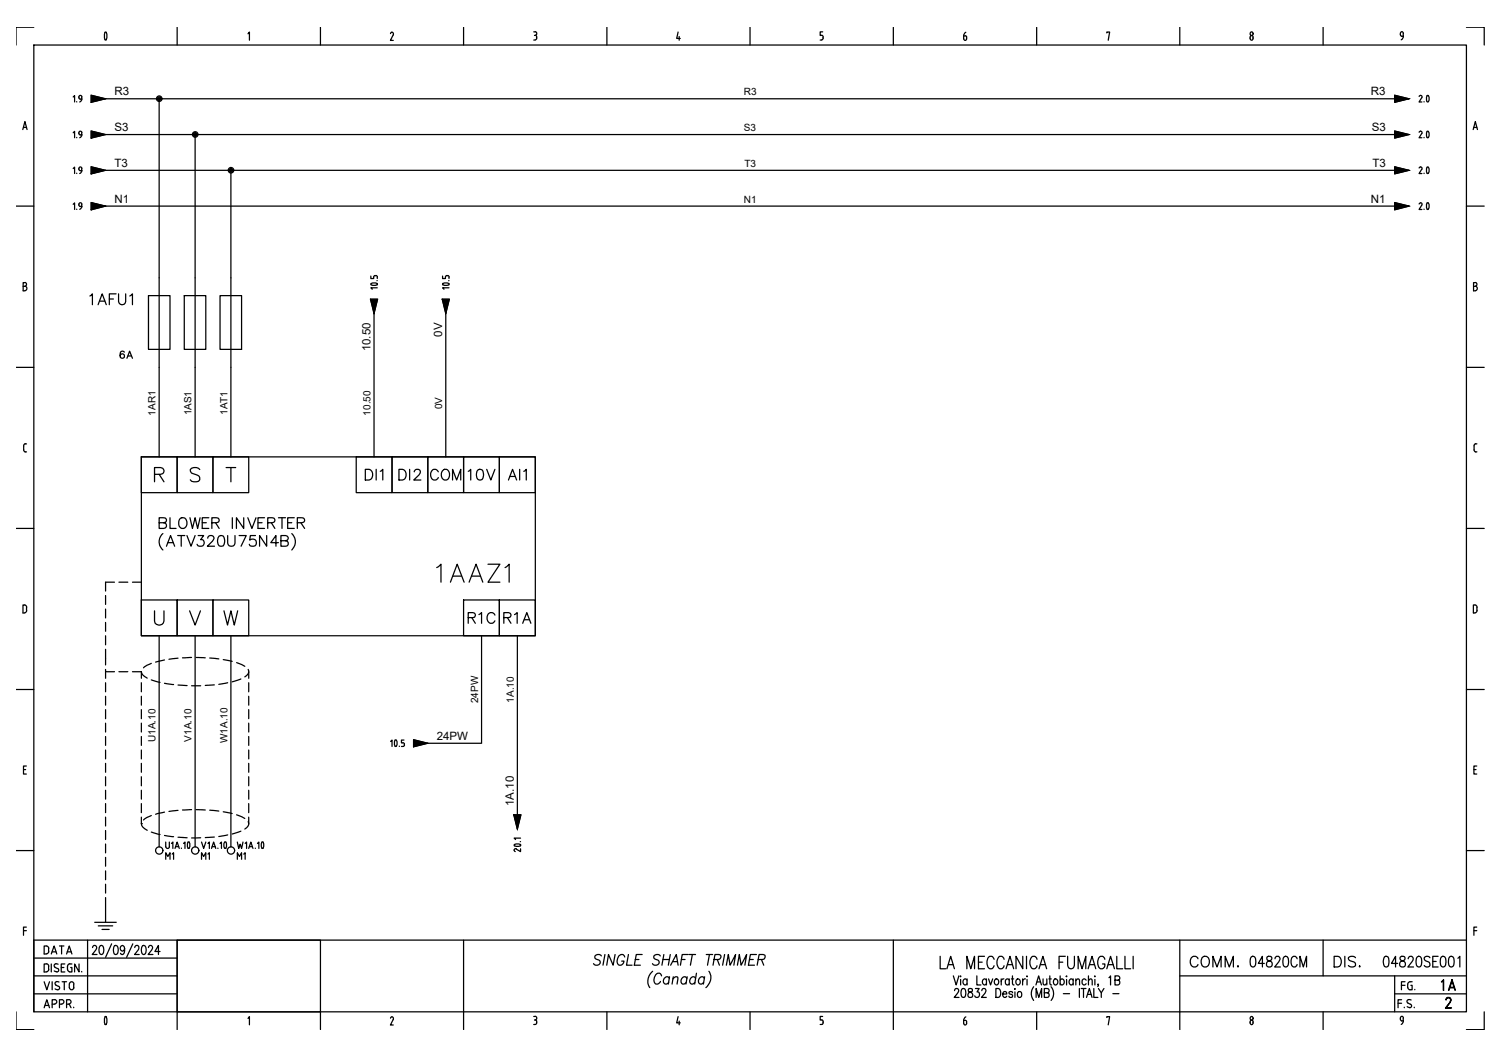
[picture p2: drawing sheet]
<svg xmlns="http://www.w3.org/2000/svg" width="297mm" height="210mm" viewBox="0 0 297 210" stroke-linecap="round" stroke-linejoin="round" font-family="sans-serif">
<defs><g id="words">
<g font-size="2.3">
<text x="22.7" y="18.9">R3</text>
<text x="271.7" y="18.9">R3</text>
<text x="22.7" y="26">S3</text>
<text x="271.8" y="26">S3</text>
<text x="22.7" y="33.1">T3</text>
<text x="272" y="33.1">T3</text>
<text x="22.7" y="40.1">N1</text>
<text x="271.7" y="40.1">N1</text>
<text x="73.4" y="69.6" transform="rotate(-90 73.4 69.6)">10.50</text>
<text x="87.6" y="66.7" transform="rotate(-90 87.6 66.7)">0V</text>
<text x="86.5" y="146.6">24PW</text>
<text x="101.8" y="159.7" transform="rotate(-90 101.8 159.7)">1A.10</text>
</g>
<g font-size="2">
<text x="147.4" y="18.9">R3</text>
<text x="147.4" y="26">S3</text>
<text x="147.5" y="33.1">T3</text>
<text x="147.4" y="40.1">N1</text>
<text x="30.8" y="82.4" transform="rotate(-90 30.8 82.4)">1AR1</text>
<text x="37.9" y="82.3" transform="rotate(-90 37.9 82.3)">1AS1</text>
<text x="45" y="82.3" transform="rotate(-90 45 82.3)">1AT1</text>
<text x="73.4" y="82.4" transform="rotate(-90 73.4 82.4)">10.50</text>
<text x="87.6" y="81.1" transform="rotate(-90 87.6 81.1)">0V</text>
<text x="94.7" y="139.4" transform="rotate(-90 94.7 139.4)">24PW</text>
<text x="101.8" y="139.3" transform="rotate(-90 101.8 139.3)">1A.10</text>
<text x="30.8" y="147.1" transform="rotate(-90 30.8 147.1)">U1A.10</text>
<text x="37.9" y="147" transform="rotate(-90 37.9 147)">V1A.10</text>
<text x="45" y="147.3" transform="rotate(-90 45 147.3)">W1A.10</text>
</g>
</g></defs>
<g fill="none" stroke="#000" stroke-width=".25">
<path d="M6.7 8.9h283.9v191.7h-283.9zM6.7 5.4h-3.5v3.5M14.5 19.2l.3-.3v1.3M15.9 19.6h.3M16.2 19.2v.4M16.2 19.2a.34 .34 0 0 0-.4-.2 .34 .34 0 0 0-.2 .4 .34 .34 0 0 0 .3 .2M16.2 19.6v.3l-.4 .3M18.1 18.9l2.8 .7-2.8 .7zM20.8 6.4h.3M20.8 7.8h.3M20.8 6.4l-.1 .7 .1 .8M20.9 19.6h255.5"/>
<path d="M21.1 6.4l.1 .7-.1 .8M31.5 19.6v71M35.1 5.4v3.5M49.1 6.7l.3-.4v1.7M63.5 5.4v3.5M77.4 6.7l.3-.3a.38 .38 0 0 1 .2 .6M77.9 6.9l-.5 1.1h.5M91.9 5.4v3.5M105.8 6.3h.3a.38 .38 0 0 1 .3 .4 .38 .38 0 0 1-.5 .3M106.1 7l.3 .4M106.3 7.4v.1M106.4 7.5l-.2 .4h-.4"/>
<path d="M120.3 5.4v3.5M134.4 6.3l-.3 1.3h.7M134.6 7.2v.8M148.6 5.4v3.5M162.5 7.9h.3M162.8 7l.3 .4M163 6.3h-.5v.7h.3M163.1 7.4v.1M163.1 7.5l-.3 .4M177 5.4v3.5M191 7.6l.3 .4 .3-.4M191.2 7.1h-.2v.6"/>
<path d="M191.3 7.1l.2 .1 .1 .2M191.4 6.4l-.4 .4v.3M191.5 7.5v.2M205.4 5.4v3.5M219.3 6.5v-.2h.6l-.3 1.7M233.8 5.4v3.5M247.7 7.4l.3-.4 .3 .4M247.7 7.6l.3 .4 .3-.4M247.7 7.4v.2M248.3 7.4v.2M262.2 5.4v3.5M276.4 18.9l2.8 .7-2.8 .7z"/>
<path d="M277.5 6.7v.3l.3 .2M277.5 6.6l.3-.3 .3 .3M278.1 6.7v.5h-.3M278.1 7.1l-.2 .6-.2 .2M281.2 19.1l.3-.2a.3 .3 0 0 1 .3 .5l-.6 .8h.6M282.8 19h.3M282.8 19l-.2 .6 .3 .6 .3-.4-.1-.8M290.6 5.4h3.5v3.5M4.5 25.7l.4-1.6 .5 1.6M4.7 25.3h.6M14.5 26.3l.3-.3v1.3M14.5 33.4l.3-.3v1.3"/>
<path d="M15.2 20.1v.1M15.2 27.2v.1M15.2 34.3v.1M15.9 26.7h.3M15.9 33.8h.3M16.2 26.3v.4M16.2 33.4v.4M16.2 26.3a.34 .34 0 0 0-.4-.2 .34 .34 0 0 0-.2 .4 .34 .34 0 0 0 .3 .2M16.2 33.4a.34 .34 0 0 0-.4-.2 .34 .34 0 0 0-.2 .3 .34 .34 0 0 0 .3 .3M16.2 26.7v.3l-.4 .3M16.2 33.8v.2l-.4 .4M18.1 26l2.8 .7-2.8 .7z"/>
<path d="M18.1 33.1l2.8 .7-2.8 .7zM20.9 26.7h255.5M20.9 33.8h255.5M38.7 26.7v63.9M45.8 33.8v56.8M276.4 26l2.8 .7-2.8 .7zM276.4 33.1l2.8 .7-2.8 .7zM281.2 26.2l.3-.2a.3 .3 0 0 1 .3 .5l-.6 .8h.6M281.2 33.3l.3-.2a.3 .3 0 0 1 .3 .4l-.6 .9h.6M282.2 20.1v.1M282.2 27.2v.1M282.2 34.3v.1"/>
<path d="M282.8 26.1h.3M282.8 27.2h.3M282.8 34.3h.3M282.8 26.1l-.2 .6 .2 .5M282.8 34.3l-.2-.6 .3-.6 .3 .4-.1 .8M283.1 26.1l.1 .6-.1 .5M291.9 25.7l.4-1.6 .5 1.6M292 25.3h.6M3.2 40.9h3.5M4.6 56.8h.3M4.9 56h-.3v1.6h.3M5 56a.38 .38 0 0 1 .3 .4 .38 .38 0 0 1-.3 .3 .45 .45 0 0 1 .3 .5 .45 .45 0 0 1-.3 .4"/>
<path d="M14.5 40.5l.3-.3v1.3M15.2 41.5h.1M15.6 40.5l.1 .3 .2 .1M15.6 40.5a.3 .3 0 0 1 .3-.3 .3 .3 0 0 1 .3 .3M15.9 40.9h.3M16.2 40.5v.4M16.2 40.9v.2l-.4 .4M17.8 58.7l.5-.5v2.2M18.1 40.1l2.8 .8-2.8 .7zM19.8 59.7h.9M20.9 40.9h255.5M21.7 59.3h.8"/>
<path d="M23 58.2h-1.3v2.2M23.5 58.2v1.6a.71 .71 0 0 0 .7 .6 .71 .71 0 0 0 .7-.6v-1.6M25.7 58.7l.5-.5v2.2M29.4 58.6h4.3v10.7h-4.3zM36.5 58.6h4.3v10.7h-4.3zM43.6 58.6h4.3v10.7h-4.3zM73.4 59.3h1.4l-.7 2.9zM73.5 54.7v.5h.5v-.3M73.6 56.5l-.1-.2a.94 .94 0 0 1 1.3 0l-.1 .2M73.6 56.4l.5 .2 .6-.2M74.3 54.6h.2M74.3 54.6l-.3 .3"/>
<path d="M74.5 54.6l.3 .3M74.7 55.6h.1M74.8 57h-1.3l.3 .3M74.8 54.9v.3M87.6 59.3h1.4l-.7 2.9zM87.7 54.7v.5h.6v-.3M87.8 56.5l-.1-.2a.94 .94 0 0 1 1.3 0l-.1 .2M87.8 56.4l.6 .2 .5-.2M88.5 54.6h.2M88.6 54.6l-.3 .3M88.7 54.6l.3 .3M88.9 55.6h.1"/>
<path d="M89 57h-1.3l.3 .3M89 54.9v.3M276.4 40.1l2.8 .8-2.8 .7zM281.5 40.2a.3 .3 0 0 1 .3 .4M281.5 40.2l-.3 .2M281.7 40.7l-.5 .8h.6M282.2 41.5h.1M282.8 41.4h.3M282.8 41.4l-.2-.6 .3-.6 .3 .3-.1 .9M290.6 40.9h3.5M292 56.8h.3M292.3 56h-.3v1.6h.3"/>
<path d="M292.4 56a.38 .38 0 0 1 .3 .4 .38 .38 0 0 1-.3 .3 .45 .45 0 0 1 .3 .5 .45 .45 0 0 1-.3 .4M3.2 72.8h3.5M19.4 60.4l.8-2.2 .9 2.2M24.6 69.8v-.1a.48 .48 0 0 0-.8 .2v.9a.43 .43 0 0 0 .7 .2 .43 .43 0 0 0-.1-.7 .43 .43 0 0 0-.6 .3M25.2 71l.5-1.4 .5 1.4M25.4 70.6h.6M74.1 62.2v28.4M88.3 62.2v28.4M290.6 72.8h3.5M4.7 88.4v.8a.42 .42 0 0 0 .6 .4M5 88h.3M5 87.9l-.3 .5"/>
<path d="M28 90.6h78.1v35.4h-78.1zM28 90.6h7.1v7h-7.1zM30.6 94h1.2l.4-.1a.67 .67 0 0 0 0-1.1l-.4-.1h-1.2v2.8M31.5 94l1 1.5M35.1 90.6h7.1v7h-7.1zM39.6 93.1a1.26 1.26 0 0 0-1.9 0 .7 .7 0 0 0 .5 .8l.9 .3a.74 .74 0 0 1 .5 .9 1.26 1.26 0 0 1-1.9 0M42.2 90.6h7.1v7h-7.1zM44.8 92.7h1.9M45.8 92.7v2.8M70.6 90.6h7.1v7h-7.1zM72.4 93h.7a1.13 1.13 0 0 1 .8 1.1 1.13 1.13 0 0 1-.8 1h-.7zM74.5 93v2.1"/>
<path d="M75.4 93.4l.4-.4v2.1M77.7 90.6h7.1v7h-7.1zM79.1 93h.7a1.13 1.13 0 0 1 .7 1.1 1.13 1.13 0 0 1-.7 1h-.7zM81.2 93v2.1M82.1 93.5l.2-.4 .6-.1a.52 .52 0 0 1 .3 .8l-1.2 1.3h1.4M84.8 90.6h7.1v7h-7.1zM86.9 93.5a.78 .78 0 0 0-.9-.5 .78 .78 0 0 0-.7 .8 .88 .88 0 0 0 .3 1.2 .88 .88 0 0 0 1.1-.1l.2-.2M87.7 93.3l.2-.2a1.02 1.02 0 0 1 1.2 .5 1.02 1.02 0 0 1-.2 1.3 .88 .88 0 0 1-1.2 0 .88 .88 0 0 1-.2-1.1zM89.7 95.1v-2.1l.8 2.1 .8-2.1v2.1M91.9 90.6h7.1v7h-7.1zM92.8 93.4l.5-.4v2.1M94.7 93.1a.67 .67 0 0 1 1 .3 1.82 1.82 0 0 1-.2 1.6 .7 .7 0 0 1-1-.2 1.7 1.7 0 0 1 .2-1.7z"/>
<path d="M96.4 93l.9 2.1 .8-2.1M99 90.6h7.1v7h-7.1zM100.8 95.1l.8-2.1 .8 2.1M101 94.4h1.1M103 93v2.1M103.8 93.4l.5-.4v2.1M292.1 88.4v.8a.42 .42 0 0 0 .6 .4M292.4 88h.3M292.4 87.9l-.3 .5M3.2 104.7h3.5M4.9 119.9h-.3v1.6h.3M4.9 119.9l.3 .2 .1 .3"/>
<path d="M20.9 118v1.8M22.7 115.4h-1.8v1.8M23.6 115.4h1.7M26.2 115.4h1.8M28 118.9h7.1v7.1h-7.1zM31.5 103.6l1.3-.1a.47 .47 0 0 0 0-.8l-1.3-.1v2.1h1a.56 .56 0 0 0 .5-.5 .56 .56 0 0 0-.5-.6M32.3 105.8a2.13 2.13 0 0 0 0 3.2M33 108.3l.8-2.1 .8 2.1M33.3 107.6h1M33.7 102.6v2.1h1.2M35.1 118.9h7.1v7.1h-7.1zM35.2 106.2h1.4"/>
<path d="M35.6 102.9a.81 .81 0 0 1 .9-.2 .81 .81 0 0 1 .5 .7 .88 .88 0 0 1-.3 1.2 .88 .88 0 0 1-1.2-.4l-.1-.8zM35.9 106.2v2.1M37 106.2l.9 2.1 .8-2.1M37.6 102.6l.5 2.1 .6-2.1 .5 2.1 .5-2.1M39.3 106.2h1.1l-.6 .8a.68 .68 0 0 1 .7 .7 .68 .68 0 0 1-1 .6l-.2-.1-.2-.3M40.1 103.6h.8M41.2 106.7l.1-.3a.66 .66 0 0 1 1 0l.1 .2-.1 .4-1.2 1.3h1.4M41.4 102.6h-1.3v2.1h1.3M42 103.6l1.2-.1a.47 .47 0 0 0 0-.8l-1.2-.1v2.1M42.2 118.9h7.1v7.1h-7.1zM42.7 103.6l.7 1.1M43.4 106.3a.65 .65 0 0 1 1 .3 1.82 1.82 0 0 1-.2 1.6 .75 .75 0 0 1-1-.3 1.7 1.7 0 0 1 .2-1.6z"/>
<path d="M45.1 106.2v1.5a.73 .73 0 0 0 .7 .6 .73 .73 0 0 0 .8-.6v-1.5M46 102.6v2.1M47.4 106.2h1.4l-1 2.1M48.3 102.6v2.1l-1.5-2.1v2.1M49.1 102.6l.8 2.1 .8-2.1M50.6 106.2h-1l-.1 .9a.75 .75 0 0 1 1.1 0 .75 .75 0 0 1-.1 1.1 .75 .75 0 0 1-1.1-.3M51.1 103.6h.8M52.4 102.6h-1.3v2.1h1.3M52.8 106.2v2.1l-1.4-2.1v2.1M53.1 103.6l1.2-.1a.47 .47 0 0 0 0-.8l-1.2-.1v2.1M53.8 103.6l.7 1.1M55.2 107.6h-1.5l1-1.4v2.1"/>
<path d="M55.2 102.6h1.4M55.7 107.2l1.2-.1a.48 .48 0 0 0 0-.8l-1.2-.1v2.1l1.2-.1a.57 .57 0 0 0 0-.9l-.3-.1M55.9 102.6v2.1M57 103.6h.8M57.8 105.8a2.2 2.2 0 0 1 0 3.2M58.3 102.6h-1.3v2.1h1.3M58.9 103.6l1.2-.1a.47 .47 0 0 0 0-.8l-1.2-.1v2.1M59.6 103.6l.8 1.1M86.5 112.5l.9-.7v3.6M89.3 115.4l1.3-3.6 1.4 3.6M89.7 114.2h1.7M91.9 118.9h7.1v7.1h-7.1z"/>
<path d="M93 115.4l1.3-3.6 1.4 3.6M93.5 114.2h1.7M96.7 111.8h2.4l-2.4 3.6h2.4M99 118.9h7.1v7.1h-7.1zM100.1 112.5l.8-.7v3.6M290.6 104.7h3.5M3.2 136.7h3.5M5.3 120.4v.6M5.3 121l-.1 .2-.3 .3M20.9 120.7v1.8M20.9 123.4v1.7M20.9 126v1.8"/>
<path d="M20.9 128.7v3.1M20.9 132.7v1.7M20.9 135.3v1.8M20.9 138v1.8M20.9 133.1h1.8M23.6 133.1h1.7M26.2 133.1h1.8M28 133.1a1.71 1.71 0 0 0 1.2 1.3M28 133.1v1.3M28 135.3v1.8M28 138v1.8M30 134.8l1.7 .5"/>
<path d="M30 131.5l-1.6 .9M30.6 121.1v2a.94 .94 0 0 0 1 .8 .94 .94 0 0 0 .9-.8v-2M31.5 126v41.9M32.6 135.4l1.8 .3M32.6 130.8l-1.8 .4M35.3 135.8l1.8 .1M35.3 130.5l-1.8 .2M37.6 121.1l1.1 2.8 1-2.8M38 135.9h1.8M38 130.3l-1.8 .1M38.7 126v41.9M38.9 130.3l1.8 .1"/>
<path d="M41.6 130.4l1.8 .2M42.5 135.7l-1.8 .2M44.2 130.7l1.8 .4M44.4 121.1l.7 2.8 .7-2.8 .6 2.8 .7-2.8M45.1 135.3l-1.7 .3M45.8 126v41.9M46.9 131.3l1.6 .8M47.7 134.6l-1.7 .5M49.2 132.7a1.04 1.04 0 0 1-.7 1.5M49.3 133.1v1.3M49.3 135.3v1.8M49.3 138v1.8"/>
<path d="M92.8 122.4h.9l.4-.2a.49 .49 0 0 0-.1-.7l-1.2-.1v2.1M93.5 122.4l.7 1.1M94.9 121.8l.5-.4v2.1M95.4 126v21.3h-10.6M98.1 121.9a.8 .8 0 0 0-.9-.5 .8 .8 0 0 0-.7 .8 .88 .88 0 0 0 .4 1.2 .88 .88 0 0 0 1.2-.4M99.8 122.4h1a.49 .49 0 0 0 .4-.3 .49 .49 0 0 0-.1-.5l-.3-.2h-1v2.1M100.5 122.4l.7 1.1M102 121.8l.5-.4v2.1M102.5 126v35.5M103.6 123.5l.8-2.1 .8 2.1M103.9 122.8h1M290.6 136.7h3.5"/>
<path d="M292.7 121l-.1-.9-.1-.1-.5-.1v1.6h.3M292.7 121l-.1 .2-.3 .3M4.7 152.5h.4M5.2 151.8h-.5v1.6h.5M20.9 140.7v1.8M20.9 143.3v1.8M20.9 146v1.7M20.9 148.7v1.7M20.9 151.3v1.8M20.9 154v1.8M20.9 156.6v1.8M20.9 159.3v1.8"/>
<path d="M28 140.7v1.8M28 143.3v1.8M28 146v1.7M28 148.7v1.7M28 151.3v1.8M28 154v1.8M28 156.6v1.8M28 159.3v1.8M49.3 140.7v1.8M49.3 143.3v1.8M49.3 146v1.7M49.3 148.7v1.7"/>
<path d="M49.3 151.3v1.8M49.3 154v1.8M49.3 156.6v1.8M49.3 159.3v1.8M77.4 147l.3-.3v1.3M78.3 146.7a.71 .71 0 0 1 0 1.2l-.2-.6zM79.1 147.9v.1M80 146.7h-.4v.5l.4 .1 .2 .2M80.1 147.5v.2M80.2 147.7l-.2 .2-.4 .1M82 146.6l2.8 .7-2.8 .7zM292.1 152.5h.4"/>
<path d="M292.6 151.8h-.5v1.6h.5M3.2 168.6h3.5M20.9 177.9v4.9M20.9 162v1.7M20.9 164.6v1.8M20.9 167.3v1.8M20.9 169.9v1.8M20.9 172.6v1.8M20.9 175.3v1.7M28 163.3a1.68 1.68 0 0 0 1.2 1.3M28 163.3h.1M28 162v1.3"/>
<path d="M30 164.9l1.7 .5M30 161.6l-1.6 .9M32.6 165.6l1.8 .2M32.6 161l-1.8 .4M32.8 170.3v-1.3l.5 .8 .4-.8v1.3M32.8 166.9v.9M32.8 167.8a.37 .37 0 0 0 .4 .4 .37 .37 0 0 0 .4-.4M33.5 166.9v.9M34 167.2l.3-.3v1.3M34.1 169.3l.3-.3v1.3M34.7 168.2l.4-1.3 .4 1.3M34.8 167.8h.6"/>
<path d="M35.3 165.9l1.8 .2M35.3 160.6l-1.8 .2M35.9 168.1v.1M36.4 167.2l.3-.3v1.3M37.2 166.9h.3M37.2 168.1h.3M37.3 167l-.2 .5 .2 .6M37.5 167l.1 .5-.1 .6M38 160.5h-1.8M38.9 160.5h1.8M39.8 166.1h-1.8M39.9 170.3v-1.3l.5 .8 .4-.8v1.3"/>
<path d="M39.9 166.9l.5 1.3 .4-1.3M41.2 169.3l.3-.3v1.3M41.2 167.2l.3-.3v1.3M41.6 160.6l1.8 .2M41.9 168.2l.4-1.3 .5 1.3M42.1 167.8h.6M42.5 165.9l-1.8 .1M43.2 168.1v.1M43.6 167.2l.3-.3v1.3M44.2 160.9l1.8 .4M44.6 166.9a.94 .94 0 0 1 0 1.3l-.1-.1-.2-.6zM45.1 165.5l-1.7 .3"/>
<path d="M46.9 161.5l1.6 .7M47 170.3v-1.3l.4 .8 .5-.8v1.3M47 166.9l.3 1.3 .3-.9 .3 .9 .3-1.3M47.7 164.7l-1.7 .6M48.3 169.3l.3-.3v1.3M48.6 167.2l.3-.3v1.3M49.2 162.8a1.04 1.04 0 0 1-.7 1.5M49.3 168.2l.4-1.3 .4 1.3M49.3 162v1.3M49.4 167.8h.6M50.6 168.1v.1M51 167.2l.3-.3v1.3"/>
<path d="M51.9 166.9h.1a.94 .94 0 0 1 0 1.3l-.1-.1M51.9 167l-.1 .5 .1 .6M101.8 161.5h1.4l-.7 2.9zM102 167.4v.3M102 167.6l.5 .2 .6-.2M102 167.4l.5-.1 .6 .1M102.3 168.2a.3 .3 0 0 0-.4 .3l.2 .3M103.1 166.8h.1M103.1 167.4v.3M103.2 168.2v.6l-.9-.5M103.2 166.1h-1.3l.3 .3M290.6 168.6h3.5"/>
<path d="M4.7 184.5h.5M5.2 183.8h-.5v1.6M6.7 189.9h28.4M6.7 193.4h28.4M6.7 197h28.4M8.7 199.7l.6-1.5 .5 1.5M8.7 194.6l.6 1.6 .5-1.6M8.9 199.3h.8M9.2 187.5h-.5v1.6h.5M9.2 191.1h-.5v1.6h.5M9.2 187.5l.2 .1 .3 .4M9.2 191l.2 .1 .3 .4"/>
<path d="M9.6 188v.6M9.6 191.5v.7M9.7 188.6l-.1 .2-.4 .3M9.7 192.1l-.3 .5h-.2M10.2 189.1l.5-1.6 .6 1.6M10.2 191.1v1.6M10.3 188.7h.8M10.3 199h.5M10.3 194.6v1.6M10.7 192.4l.6 .2M10.8 198.2h-.5v1.5M10.8 198.1a.44 .44 0 0 1 .5 .5 .44 .44 0 0 1-.5 .4"/>
<path d="M10.9 191.7l.5 .3M11.1 191l.4 .1M11.1 195.3l.5 .2M11.1 191l-.4 .3 .2 .4M11.4 192l.2 .4-.3 .3M11.6 195.5a.41 .41 0 0 1 .1 .6 .41 .41 0 0 1-.6 0l-.2-.1M11.7 194.6a.43 .43 0 0 0-.6 0 .43 .43 0 0 0 0 .7M11.8 187.5h.9M11.8 199h.4M12.1 191.8h.6M12.2 198.2h-.4v1.5M12.2 187.5v1.6"/>
<path d="M12.2 198.1a.44 .44 0 0 1 .5 .5 .44 .44 0 0 1-.5 .4M12.3 194.6h.9M12.7 194.6v1.6M12.8 191.1h-.7v1.6h.7M13.2 189.1l.5-1.6 .6 1.6M13.2 199h.4M13.3 188.7h.8M13.4 191.5v.7M13.4 192.2l.1 .2 .3 .2M13.6 198.2h-.4v1.5M13.6 198.1a.44 .44 0 0 1 .5 .5 .44 .44 0 0 1-.5 .4M13.7 199l.4 .7"/>
<path d="M13.7 195.1v.7M13.8 195a.44 .44 0 0 1 .4-.4 .44 .44 0 0 1 .4 .4M13.8 195.7a.44 .44 0 0 0 .4 .5 .44 .44 0 0 0 .4-.5M13.8 191.1h.5M13.8 191l-.3 .2-.1 .3M14 191.8h.3v.9h-.5M14.6 195.1v.7M14.6 199.6v.1M15.7 191.1v1.6l-.9-1.6v1.6M16.2 192.5v.2M17.4 186.3v14.3M18.3 187.8v-.1a.43 .43 0 0 1 .7-.3 .43 .43 0 0 1 .1 .7l-.8 1.1h.9"/>
<path d="M18.8 182.8h4.2M19.5 183.5h2.8M19.8 187.5l.4-.1a1.22 1.22 0 0 1 0 1.8h-.2a1.29 1.29 0 0 1-.2-1.7zM20.2 184.2h1.4M22.1 187.1l-1.2 2.7M22.6 187.5l.4-.1a1.16 1.16 0 0 1 0 1.8h-.1a1.4 1.4 0 0 1-.3-1.7zM24.7 188l-.2 .4a.49 .49 0 0 1-.7-.4 .49 .49 0 0 1 .7-.5 1.29 1.29 0 0 1-.2 1.7l-.4-.3M26.3 187.1l-1.2 2.7M26.7 187.8l.3-.4 .5 .2v.5l-.8 1.1h.9M28.2 187.5l.3-.1a1.16 1.16 0 0 1 0 1.8h-.1a1.34 1.34 0 0 1-.2-1.7zM29.4 187.8v-.1a.43 .43 0 0 1 .6-.3 .43 .43 0 0 1 .2 .7l-.8 1.1h.9M31.7 188.6h-1l.7-1.2v1.8"/>
<path d="M35.1 186.3v17.8M35.1 186.3h28.4v14.3h-28.4zM91.9 186.3v17.8M119.2 189.5a.69 .69 0 0 0-.8-.3 .69 .69 0 0 0-.5 .7l.8 .4a.54 .54 0 0 1 .2 .6 .54 .54 0 0 1-.5 .4l-.6-.1-.2-.2M119.9 189.2l-.4 2.1M121.9 189.2l-.4 2.1-.9-2.1-.4 2.1M123.8 189.7l-.2-.4a.85 .85 0 0 0-1.2 .7 .98 .98 0 0 0 .3 1.3 .81 .81 0 0 0 .9-.8h-.4M124.5 189.2l-.4 2.1h1.1M125.9 190.2h.7M127.2 189.2h-1.1l-.4 2.1h1.2M129.3 192.5a2.47 2.47 0 0 0-.5 3.3M130.8 189.5a.69 .69 0 0 0-.8-.3 .69 .69 0 0 0-.4 .7l.8 .4a.54 .54 0 0 1 .2 .6 .54 .54 0 0 1-.5 .4l-.7-.1-.1-.2"/>
<path d="M131.1 193.4l-.2-.4a.83 .83 0 0 0-1.2 .7 1.1 1.1 0 0 0 .3 1.4 .83 .83 0 0 0 .9-.6M131.4 190.2h1.2M131.6 189.2l-.4 2.1M132.6 193.9a.71 .71 0 0 0-1 0 .71 .71 0 0 0 .1 1 .56 .56 0 0 0 .8-.2M132.7 193.6l-.3 1.5M132.8 189.2l-.4 2.1M132.9 191.3l1.1-2.1 .4 2.1M133.3 190.6h.9M133.4 194l.5-.4 .4 .1-.1 1.4M133.4 193.6l-.2 1.5M135 190.2h.7M136.1 193.9a.52 .52 0 0 0-.5-.3 .52 .52 0 0 0-.5 .3 .64 .64 0 0 0-.2 .7 .64 .64 0 0 0 .6 .5l.5-.4"/>
<path d="M136.2 193.6l-.3 1.5M136.4 189.2h-1.2l-.4 2.1M136.6 189.2h1.2M137.2 189.2l-.4 2.1M137.8 193.9a.52 .52 0 0 0-.5-.3 .52 .52 0 0 0-.5 .3 .64 .64 0 0 0-.1 .7 .64 .64 0 0 0 .6 .5l.4-.4M138 192.9l-.3 2.2M139.6 193.9l-.2-.2a.75 .75 0 0 0-.9 .4 .75 .75 0 0 0 .2 1h.3l.4-.4M139.6 193.6l-.2 1.5M139.9 189.2h1.3M140.5 192.5a2.39 2.39 0 0 1-.6 3.3M140.6 189.2l-.4 2.1M141.5 190.2h.8a.5 .5 0 0 0 .5-.4 .5 .5 0 0 0-.3-.6h-.8l-.4 2.1"/>
<path d="M142.1 190.2l.5 1.1M143.6 189.2l-.4 2.1M143.9 191.3l.4-2.1 .4 2.1 1.1-2.1-.4 2.1M146.1 191.3l.4-2.1 .4 2.1 1.1-2.1-.4 2.1M148.5 190.2h.8M149.9 189.2h-1.2l-.4 2.1h1.2M150.2 190.2h.9a.56 .56 0 0 0 .4-.9l-1.1-.1-.4 2.1M150.9 190.2l.4 1.1M177 186.3v17.8M186.3 189.5v2.5h1.1M187.6 192l.8-2.5 .7 2.5M187.9 191.2h.9"/>
<path d="M188.9 193.4l.6 1.8 .5-1.8M189.2 196.4v-.3a.42 .42 0 0 1 .6-.1 .42 .42 0 0 1 .1 .6l-.8 1.1h.9M190.4 193.4v.2zM190.4 194.1v1.1M190.6 196l.4-.1a1.18 1.18 0 0 1 0 1.8h-.1a1 1 0 0 1-.4-1.4zM191.6 192v-2.5l.8 2.5 .7-2.5v2.5M191.6 194.3a.4 .4 0 0 0-.3-.3 .4 .4 0 0 0-.4 .3l-.1 .4a.53 .53 0 0 0 .5 .5l.3-.2M191.6 194v1.2M191.9 196v.5a.63 .63 0 0 1 .8 .4 .63 .63 0 0 1-.3 .8 .56 .56 0 0 1-.6-.6 .56 .56 0 0 1 .7-.5 .39 .39 0 0 0 .1-.6zM193.3 195.9h.7l-.4 .7a.53 .53 0 0 1 .5 .8 .53 .53 0 0 1-1 0M193.6 193.4v1.8h.8M193.9 190.7h.7"/>
<path d="M194.6 196.4l.1-.4a.49 .49 0 0 1 .7 .2 .49 .49 0 0 1-.2 .6l-.7 .9h.9M195.1 189.5h-1.2v2.5h1.2M195.5 194.3a.4 .4 0 0 0-.4-.3 .4 .4 0 0 0-.4 .3v.4a.53 .53 0 0 0 .5 .5l.3-.2M195.5 194v1.2M195.9 194l.4 1.2 .4-1.2M197 190.1a.65 .65 0 0 0-1-.4 1.65 1.65 0 0 0 .1 2.3 .68 .68 0 0 0 .9-.6M197.1 194.3a.4 .4 0 0 1 .4-.3 .4 .4 0 0 1 .3 .3l.1 .4a.53 .53 0 0 1-.5 .5l-.3-.2zM197.3 195.9a.93 .93 0 0 1 1 .5 .93 .93 0 0 1-.1 1l-.4 .3h-.5zM198.4 194v1.2M198.7 197h.8l-.1-.3a.55 .55 0 0 0-.8 .3 .55 .55 0 0 0 .6 .7l.3-.3M198.9 194a.48 .48 0 0 0-.5 .6M199 190.1a.65 .65 0 0 0-1.1-.4 1.65 1.65 0 0 0 .2 2.3 .68 .68 0 0 0 .9-.6"/>
<path d="M199.4 192l.7-2.5 .8 2.5M199.6 191.2h1M200 194.3l-.1-.2a.38 .38 0 0 0-.7 .2v.3a.5 .5 0 0 0 .5 .6l.3-.2M200 194v1.2M200.4 194h.5M200.6 193.4v1.5l.1 .2 .2 .1M200.7 196.8a.4 .4 0 0 0-.4-.3 .4 .4 0 0 0-.4 .3l.2 .2 .5 .2 .1 .2a.4 .4 0 0 1-.4 .3 .4 .4 0 0 1-.4-.3M201.1 195.9v.2zM201.1 196.6v1.1M201.4 194.3l.1-.2a.36 .36 0 0 1 .6 .2l.1 .4a.53 .53 0 0 1-.6 .5l-.2-.2zM201.8 196.6a.53 .53 0 0 1 .7 .5 .53 .53 0 0 1-.7 .5l-.2-.4zM202.6 194v1.2"/>
<path d="M202.7 189.5v2.5l-1.4-2.5v2.5M203.2 194a.53 .53 0 0 0-.6 .6M203.4 189.5v2.5M203.5 193.4v.2zM203.5 194.1v1.1M204.8 195.6a2.22 2.22 0 0 0 0 2.7M205.3 195.2l.5-1.8 .6 1.8M205.3 197.7v-1.8l.5 1.8 .6-1.8v1.8M205.5 190.1a.65 .65 0 0 0-1-.4 1.65 1.65 0 0 0 .1 2.3 .68 .68 0 0 0 .9-.6M205.5 194.6h.7M205.9 192l.8-2.5 .7 2.5M206.2 191.2h.9"/>
<path d="M206.7 194l.1 1.1 .3 .1 .3-.3M206.9 196.8l.9-.1 .1-.3-.1-.4-.9-.1v1.8h.6l.3-.2 .1-.4-.4-.3M207.4 194v1.2M207.9 194h.4M208 193.4v1.5l.1 .2 .3 .1M208.3 195.6a2.09 2.09 0 0 1 0 2.7M208.9 194.1a.38 .38 0 0 1 .7 .2v.4a.53 .53 0 0 1-.5 .5l-.4-.5zM209.9 190.7h.7M210.1 194.3a.4 .4 0 0 1 .3-.3 .4 .4 0 0 1 .4 .3l.1 .4a.53 .53 0 0 1-.5 .5l-.3-.2M210.1 193.4v1.8M210.7 197h1.2M211.1 189.5h-1.2v2.5"/>
<path d="M211.3 193.4v.2zM211.3 194.1v1.1M211.6 189.5v1.8a.67 .67 0 0 0 .6 .7 .67 .67 0 0 0 .7-.7v-1.8M212.7 194.3a.4 .4 0 0 0-.4-.3 .4 .4 0 0 0-.4 .3l-.1 .4a.53 .53 0 0 0 .6 .5l.3-.2M212.7 194v1.2M213.2 194.4l.3-.4 .4 .1v1.1M213.2 194v1.2M213.6 192v-2.5l.8 2.5 .8-2.5v2.5M213.9 195.9v1.8M214.2 195.9h1M214.7 195.9v1.8M215.2 194.3a.42 .42 0 0 0-.4-.3 .42 .42 0 0 0-.3 .3l-.1 .3a.5 .5 0 0 0 .5 .6l.3-.2"/>
<path d="M215.3 197.7l.6-1.8 .5 1.8M215.5 197.1h.7M215.6 192l.8-2.5 .7 2.5M215.7 194.4l.3-.4 .4 .1v1.1M215.7 193.4v1.8M215.9 191.2h1M216.7 195.9v1.8h.9M217 193.4v.2zM217 194.1v1.1M217.7 195.1l-.1 .1-.1-.1h.2l-.2 .4M217.7 195.9l.5 .9v.9M218.8 195.9l-.6 .9"/>
<path d="M218.9 190.1a.65 .65 0 0 0-1-.4 1.65 1.65 0 0 0 .2 2.3 .73 .73 0 0 0 .8-.9h-.4M219.3 192l.8-2.5 .7 2.5M219.6 191.2h1M219.7 193.8l.4-.4v1.8M220.5 197h1.2M220.9 194.3l.9-.1 .1-.2-.1-.4-.2-.2h-.7v1.8h.7l.2-.1 .1-.5-.3-.3M221.3 189.5v2.5h1.2M222.9 189.5v2.5h1.1M224.5 189.5v2.5M233.8 193.4h56.8M233.8 186.3v17.8M237.4 190a.78 .78 0 0 0-.9-.4 .78 .78 0 0 0-.6 .8 .9 .9 0 0 0 .3 1.1 .9 .9 0 0 0 1.1-.1l.1-.2"/>
<path d="M238.2 189.8a.9 .9 0 0 1 1.2-.1 .9 .9 0 0 1 .2 1.2 .81 .81 0 0 1-.8 .8 .81 .81 0 0 1-.8-.8zM240.3 191.7v-2.2l.9 2.2 .8-2.2v2.2M242.8 191.7v-2.2l.8 2.2 .8-2.2v2.2M245.2 191.6l.1-.1 .1 .1-.1 .1zM248 189.7l.4-.2a.96 .96 0 0 1 .4 1.2l-.2 .9-.4 .1a.96 .96 0 0 1-.5-1.2zM250.5 191h-1.2l.9-1.5v2.2M251.1 189.7a.49 .49 0 0 0 .2 .7 .66 .66 0 0 1 .8 .6 .66 .66 0 0 1-.7 .7 .69 .69 0 0 1-.4-.9 .69 .69 0 0 1 .8-.4 .43 .43 0 0 0 .2-.5 .43 .43 0 0 0-.3-.4zM252.7 190l.1-.3a.57 .57 0 0 1 .8 .2 .57 .57 0 0 1-.2 .7l-.8 1.1h1.1M254.5 189.7l.3-.2a.96 .96 0 0 1 .5 1.2l-.2 .9-.4 .1a.96 .96 0 0 1-.5-1.2zM257 190a.62 .62 0 0 0-.7-.4 .62 .62 0 0 0-.5 .8 .89 .89 0 0 0 .8 1.3l.4-.5M257.6 191.7v-2.2l.7 2.2 .6-2.2v2.2M262.2 186.3v7.1"/>
<path d="M264.4 189.5h.7a1.13 1.13 0 0 1 .7 1.1 1.13 1.13 0 0 1-.7 1.1h-.7zM266.5 189.5v2.2M268.6 189.8a.82 .82 0 0 0-1.4 .2l.2 .4 .8 .2a.56 .56 0 0 1 .4 .8 .97 .97 0 0 1-1.4 0M269.4 191.5l.1 .1-.1 .1zM274.4 189.7l.4-.2a1 1 0 0 1 .4 1.2l-.2 .9-.4 .1a1.25 1.25 0 0 1-.4-1.8zM276.4 197h14.2M276.4 193.4v7.2M277 191h-1.3l.8-1.5v2.2M277 198.9h.7M277.5 189.7a.45 .45 0 0 0 .2 .7 .66 .66 0 0 1 .8 .6 .66 .66 0 0 1-.7 .7 .68 .68 0 0 1-.4-.9 .68 .68 0 0 1 .8-.4 .43 .43 0 0 0 .2-.5 .43 .43 0 0 0-.3-.4zM277.7 195.3h.7M277.7 198.2h-.7v1.5"/>
<path d="M278.3 199.6v.1M278.4 194.6h-.7v1.6M278.8 199.5l.6 .2M279 190v-.1a.54 .54 0 0 1 .7-.4l.3 .3a.75 .75 0 0 1-.2 .8l-.8 1.1h1.1M279.2 198.1l-.3 .2-.1 .3 .9 .7-.1 .3-.3 .1M279.2 198.1l.4 .1M279.6 195.3h.2v.9l-.6-.1-.2-.4M279.8 194.6l-.6 .1-.2 .1-.1 1M280.2 199.6v.1M280.4 196.1v.1M280.8 189.7l.5-.2a1.44 1.44 0 0 1 0 2.2h-.2a.96 .96 0 0 1-.5-1.2zM283.4 189.8a.57 .57 0 0 0-.8-.2 .57 .57 0 0 0-.3 .7l.7 .3a.55 .55 0 0 1 .3 .7 .55 .55 0 0 1-.7 .4l-.4-.3"/>
<path d="M283.9 190.6h.7M285 189.5h-1.1v2.2h1.1M285.6 189.7l.4-.2a.96 .96 0 0 1 .5 1.2l-.2 .9-.4 .1a.96 .96 0 0 1-.5-1.2zM285.6 194.6l.5-.4v2.1l-.1-2-.4 .4zM286.5 199.7l1.1 .1h-1.2l.8-1a.65 .65 0 0 0 0-1h-.4l-.3 .4 .3-.5h.4l.2 .2a.68 .68 0 0 1-.1 .9l-.8 1M287.2 195.8h1M287.3 189.7l.4-.2a.96 .96 0 0 1 .4 1.2l-.2 .9-.4 .1a.96 .96 0 0 1-.5-1.2zM287.3 195.7h.8M287.7 194.2l.7 2.1-.7-1.8-.7 1.8zM288.9 189.9l.4-.4v2.2M290.6 186.3h-283.9v14.3M292.1 184.5h.5"/>
<path d="M292.6 183.8h-.5v1.6M3.2 200.6v3.5h3.5M20.8 201.6h.3M20.8 203h.3M20.8 201.6l-.1 .7 .1 .7M21.1 201.6l.1 .7-.1 .7M49.1 201.9l.3-.4v1.6M63.5 200.6v3.5M77.4 201.8l.3-.3a.38 .38 0 0 1 .2 .6M77.9 202.1l-.5 1.1h.5M105.8 201.5h.2M106.1 201.4a.38 .38 0 0 1 .3 .5 .38 .38 0 0 1-.5 .3"/>
<path d="M106.1 202.1l.3 .4M106.3 202.5v.2M106.4 202.7l-.2 .3-.4 .1M120.3 200.6v3.5M134.4 201.5l-.3 1.2h.7M134.6 202.4v.7M148.6 200.6v3.5M162.5 203.1h.3M162.8 202.1l.3 .4M163 201.5h-.5v.7h.3M163.1 202.5v.2M163.1 202.7l-.3 .4"/>
<path d="M191 202.2l.1 .9h.3l.2-.3M191 202.2h.2M191.3 202.3h.2l.1 .3M191.4 201.6l-.4 .4v.3M191.5 202.6v.2M205.4 200.6v3.5M219.3 201.7v-.2h.6l-.3 1.6M247.7 202.7l.3 .4 .3-.4M248.3 202.6v.1M248.3 202.5l-.3-.3-.2 .2-.1 .3M262.2 200.6v3.5M277.5 202l.3 .4"/>
<path d="M277.8 202.4h.3M278.1 201.8v.5M278.1 201.8l-.3-.4-.3 .2v.4M278.1 202.3l-.2 .6-.2 .2M294.1 200.6v3.5h-3.5"/>
<circle cx="31.6" cy="19.6" r=".55"/>
<circle cx="31.6" cy="19.6" r=".37"/>
<circle cx="31.6" cy="19.6" r=".19"/>
<circle cx="248" cy="6.7" r=".34"/>
<circle cx="38.7" cy="26.7" r=".55"/>
<circle cx="38.7" cy="26.7" r=".37"/>
<circle cx="38.7" cy="26.7" r=".19"/>
<circle cx="45.8" cy="33.7" r=".55"/>
<circle cx="45.8" cy="33.7" r=".37"/>
<circle cx="45.8" cy="33.7" r=".19"/>
<circle cx="31.6" cy="168.6" r=".72"/>
<circle cx="38.7" cy="168.6" r=".72"/>
<circle cx="45.8" cy="168.6" r=".72"/>
<circle cx="248" cy="201.8" r=".34"/>
</g>
<path d="M18.1 18.9l2.8 .7-2.8 .7zM276.4 18.9l2.8 .7-2.8 .7zM18.1 26l2.8 .7-2.8 .7zM18.1 33.1l2.8 .7-2.8 .7zM276.4 26l2.8 .7-2.8 .7zM276.4 33.1l2.8 .7-2.8 .7zM18.1 40.1l2.8 .8-2.8 .7zM73.4 59.3h1.4l-.7 2.9zM87.6 59.3h1.4l-.7 2.9zM276.4 40.1l2.8 .8-2.8 .7zM82 146.6l2.8 .7-2.8 .7zM101.8 161.5h1.4l-.7 2.9z" fill="#000" stroke="#000" stroke-width=".2"/>
<use href="#words"/>
</svg>
